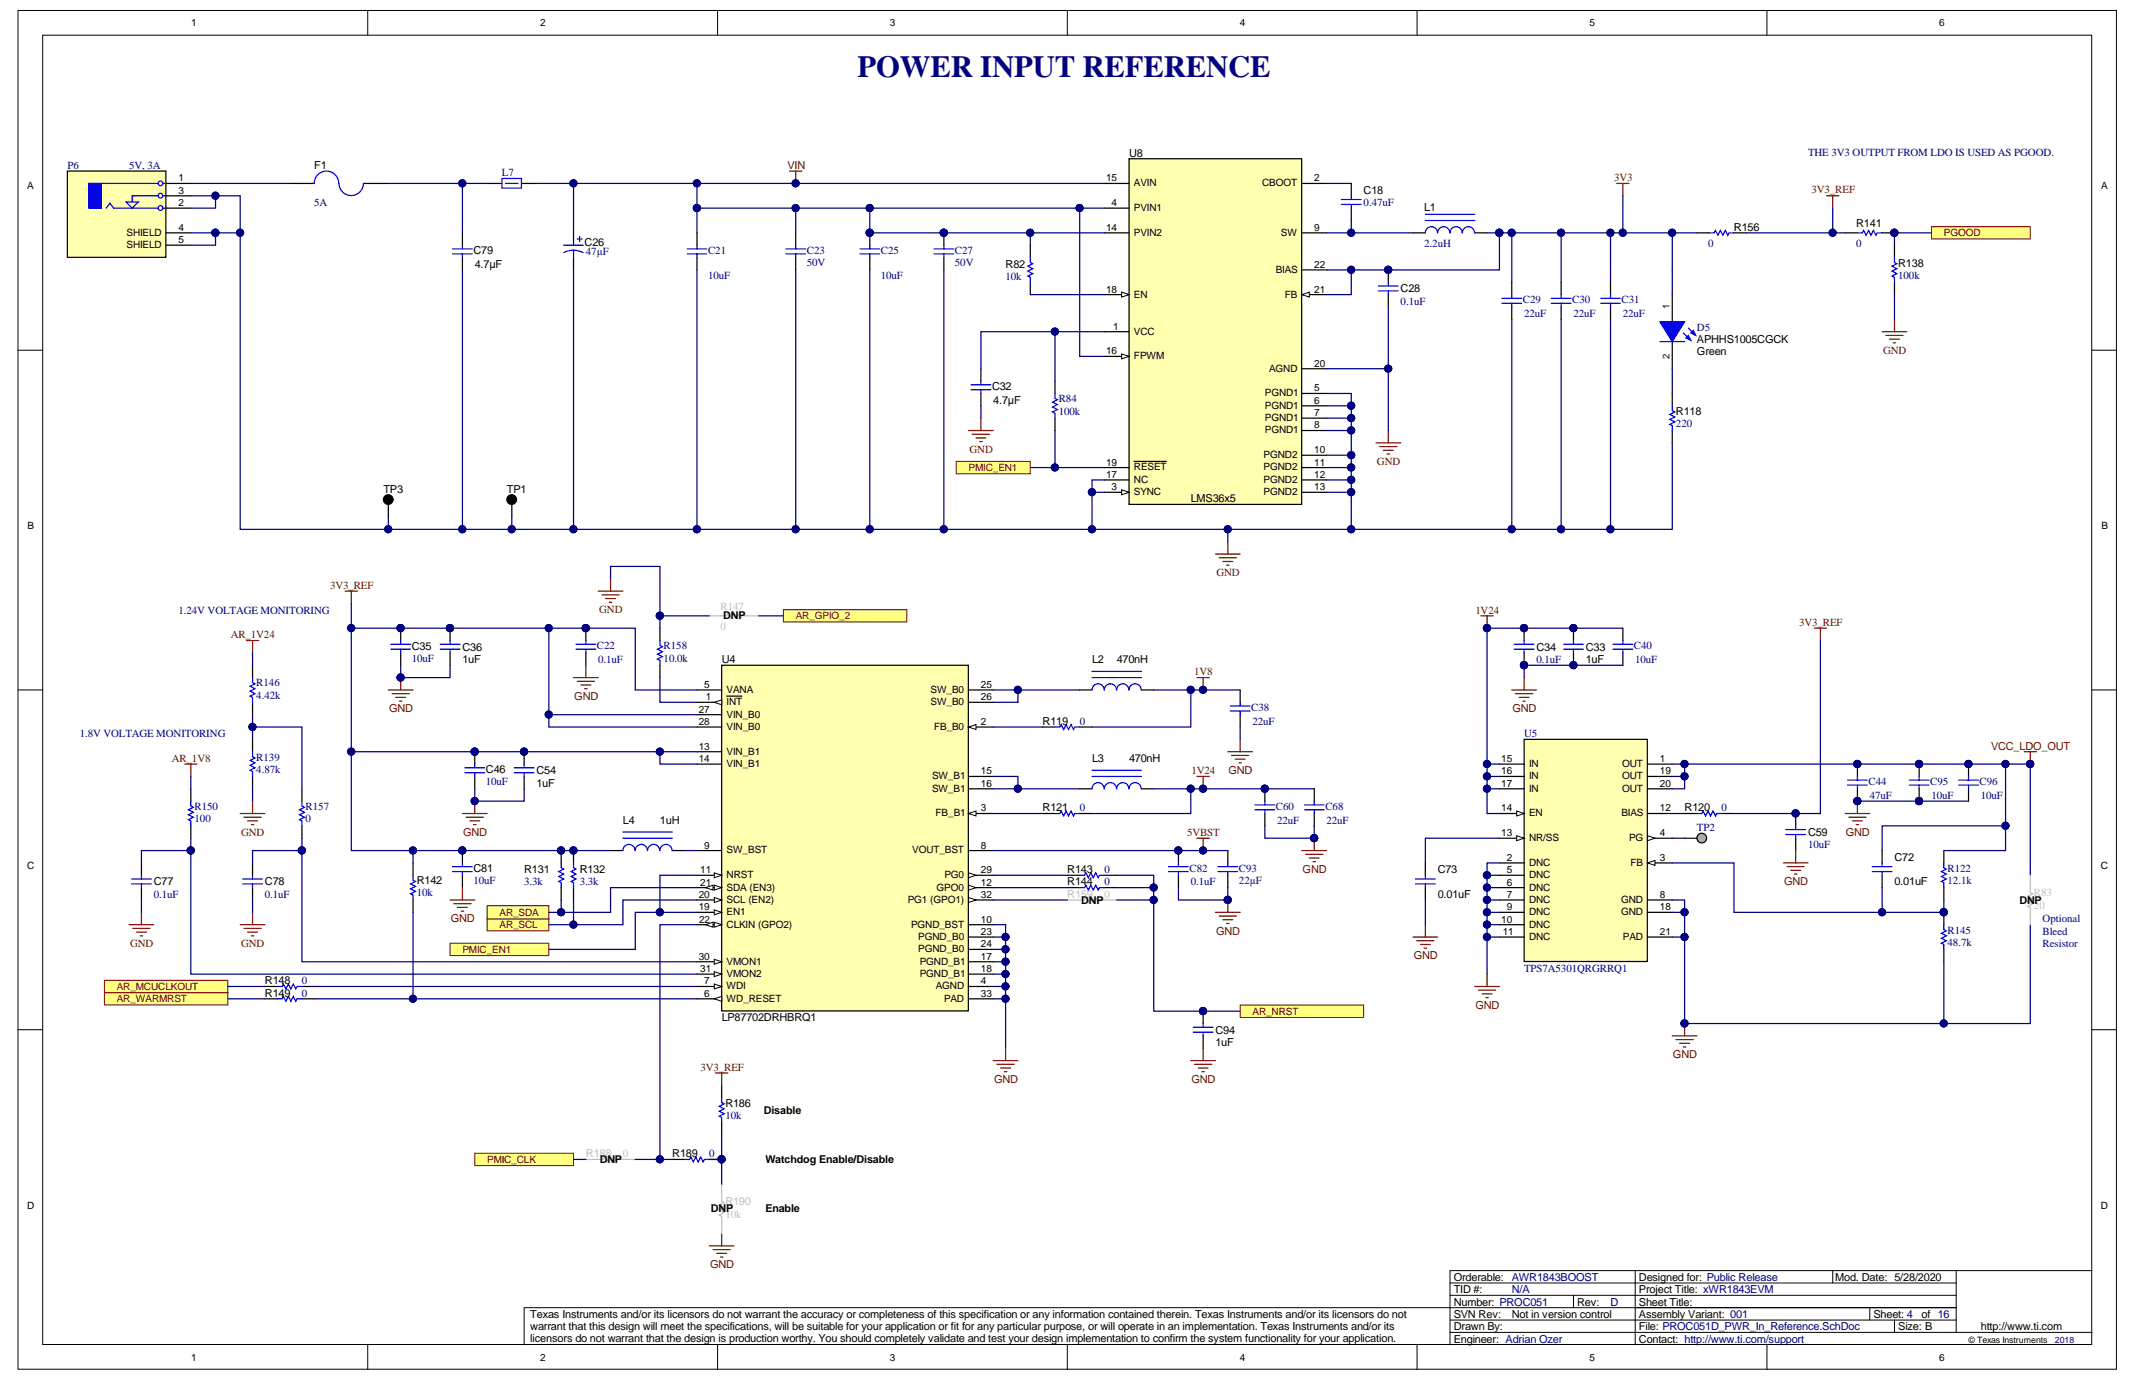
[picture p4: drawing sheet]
<svg xmlns="http://www.w3.org/2000/svg" width="432mm" height="279mm" viewBox="0 0 432 279" stroke-linecap="round" stroke-linejoin="round" font-family="sans-serif">
<defs><g id="words">
<text font-size="6.2" fill="#000080" x="173.3" y="15.6">POWER INPUT REFERENCE</text>
<g font-size="2.2" fill="#000080">
<text x="13.6" y="34.1">P6</text>
<text x="26.1" y="34.1">5V, 3A</text>
<text x="101.5" y="35.6">L7</text>
<text x="365.5" y="31.6">THE 3V3 OUTPUT FROM LDO IS USED AS PGOOD.</text>
<text x="63.5" y="41.6">5A</text>
<text x="275.7" y="41.6">0.47uF</text>
<text x="118.4" y="51.6">47µF</text>
<text x="143.1" y="51.3">C21</text>
<text x="163.1" y="53.8">50V</text>
<text x="163.1" y="51.3">C23</text>
<text x="178.1" y="51.3">C25</text>
<text x="193.1" y="53.8">50V</text>
<text x="193.1" y="51.3">C27</text>
<text x="287.9" y="49.8">2.2uH</text>
<text x="345.3" y="49.8">0</text>
<text x="375.2" y="49.8">0</text>
<text x="143.1" y="56.3">10uF</text>
<text x="178.1" y="56.3">10uF</text>
<text x="203.3" y="56.6">10k</text>
<text x="383.7" y="56.3">100k</text>
<text x="283.1" y="61.6">0.1uF</text>
<text x="307.9" y="61.3">C29</text>
<text x="308.1" y="64.1">22uF</text>
<text x="317.8" y="61.3">C30</text>
<text x="318.1" y="64.1">22uF</text>
<text x="327.8" y="61.3">C31</text>
<text x="328.1" y="64.1">22uF</text>
<text x="343" y="66.8">D5</text>
<text x="214" y="83.8">100k</text>
<text x="214" y="81.3">R84</text>
<text x="338.8" y="86.3">220</text>
<text x="36.1" y="124">1.24V VOLTAGE MONITORING</text>
<text x="120.7" y="131.2">C22</text>
<text x="134.2" y="131.2">R158</text>
<text x="330.3" y="131.2">C40</text>
<text x="83.2" y="133.7">10uF</text>
<text x="120.9" y="134">0.1uF</text>
<text x="134.2" y="133.7">10.0k</text>
<text x="310.6" y="134">0.1uF</text>
<text x="330.6" y="134">10uF</text>
<text x="51.8" y="141.2">4.42k</text>
<text x="51.8" y="138.7">R146</text>
<text x="253" y="143.7">C38</text>
<text x="16.1" y="148.9">1.8V VOLTAGE MONITORING</text>
<text x="218.3" y="146.4">0</text>
<text x="253.2" y="146.4">22uF</text>
<text x="308.1" y="148.9">U5</text>
<text x="51.8" y="153.7">R139</text>
<text x="51.8" y="156.2">4.87k</text>
<text x="98.2" y="158.7">10uF</text>
<text x="377.7" y="158.7">C44</text>
<text x="378" y="161.4">47uF</text>
<text x="390.2" y="158.7">C95</text>
<text x="390.5" y="161.4">10uF</text>
<text x="400.2" y="158.7">C96</text>
<text x="400.4" y="161.4">10uF</text>
<text x="39.3" y="166.2">100</text>
<text x="39.3" y="163.7">R150</text>
<text x="61.8" y="166.2">0</text>
<text x="61.8" y="163.7">R157</text>
<text x="218.3" y="163.9">0</text>
<text x="257.9" y="163.7">C60</text>
<text x="258.2" y="166.4">22uF</text>
<text x="267.9" y="163.7">C68</text>
<text x="268.2" y="166.4">22uF</text>
<text x="343" y="167.9">TP2</text>
<text x="348" y="163.9">0</text>
<text x="365.5" y="171.4">10uF</text>
<text x="95.7" y="178.6">10uF</text>
<text x="106" y="178.9">3.3k</text>
<text x="117.2" y="178.9">3.3k</text>
<text x="223.3" y="176.4">0</text>
<text x="223.3" y="178.9">0</text>
<text x="240.5" y="176.1">C82</text>
<text x="240.7" y="178.9">0.1uF</text>
<text x="250.5" y="178.6">22µF</text>
<text x="250.5" y="176.1">C93</text>
<text x="393.7" y="178.6">12.1k</text>
<text x="393.7" y="176.1">R122</text>
<text x="31.1" y="181.4">0.1uF</text>
<text x="53.5" y="181.4">0.1uF</text>
<text x="84.2" y="181.1">10k</text>
<text x="393.7" y="191.1">48.7k</text>
<text x="393.7" y="188.6">R145</text>
<text x="412.9" y="186.4">Optional</text>
<text x="412.9" y="188.9">Bleed</text>
<text x="412.9" y="191.4">Resistor</text>
<text x="308.1" y="196.4">TPS7A5301QRGRRQ1</text>
<text x="61" y="198.9">0</text>
<text x="61" y="201.4">0</text>
<text x="146.6" y="226.1">10k</text>
<text x="143.4" y="233.8">0</text>
<text x="305.6" y="261.3">N/A</text>
<text x="305.6" y="258.8">AWR1843BOOST</text>
<text x="325.6" y="263.8">D</text>
</g>
<g font-size="2.2">
<text x="63.5" y="34.1">F1</text>
<text x="228.2" y="31.6">U8</text>
<text x="275.7" y="39.1">C18</text>
<text x="287.9" y="42.6">L1</text>
<text x="350.5" y="46.6">R156</text>
<text x="375.2" y="45.9">R141</text>
<text x="95.7" y="51.4">C79</text>
<text x="118.2" y="49.6">C26</text>
<text x="383.7" y="53.9">R138</text>
<text x="96" y="54.1">4.7µF</text>
<text x="203.3" y="54.1">R82</text>
<text x="283.1" y="59.1">C28</text>
<text x="343" y="71.8">Green</text>
<text x="343" y="69.3">APHHS1005CGCK</text>
<text x="200.5" y="78.8">C32</text>
<text x="200.8" y="81.6">4.7µF</text>
<text x="338.8" y="83.8">R118</text>
<text x="77.5" y="99.5">TP3</text>
<text x="102.5" y="99.5">TP1</text>
<text x="240.7" y="101.5">LMS36x5</text>
<text x="146.2" y="125.2">DNP</text>
<text x="83.2" y="131.2">C35</text>
<text x="93.5" y="131.5">C36</text>
<text x="310.6" y="131.5">C34</text>
<text x="320.6" y="131.5">C33</text>
<text x="93.5" y="134">1uF</text>
<text x="145.9" y="134">U4</text>
<text x="220.8" y="134">L2</text>
<text x="225.7" y="134">470nH</text>
<text x="320.6" y="134">1uF</text>
<text x="210.8" y="146.5">R119</text>
<text x="220.8" y="154">L3</text>
<text x="228.2" y="154">470nH</text>
<text x="98.2" y="156.2">C46</text>
<text x="108.5" y="159">1uF</text>
<text x="108.5" y="156.5">C54</text>
<text x="125.9" y="166.4">L4</text>
<text x="133.4" y="166.4">1uH</text>
<text x="210.8" y="163.9">R121</text>
<text x="340.5" y="163.9">R120</text>
<text x="365.5" y="168.9">C59</text>
<text x="383" y="173.9">C72</text>
<text x="31.1" y="178.9">C77</text>
<text x="53.5" y="178.9">C78</text>
<text x="84.2" y="178.7">R142</text>
<text x="95.7" y="176.2">C81</text>
<text x="106" y="176.4">R131</text>
<text x="117.2" y="176.4">R132</text>
<text x="215.8" y="176.4">R143</text>
<text x="215.8" y="178.9">R144</text>
<text x="290.6" y="176.4">C73</text>
<text x="383" y="178.9">0.01uF</text>
<text x="218.6" y="182.6">DNP</text>
<text x="290.6" y="181.4">0.01uF</text>
<text x="408.3" y="182.6">DNP</text>
<text x="53.5" y="198.9">R148</text>
<text x="53.5" y="201.4">R149</text>
<text x="145.9" y="206.4">LP87702DRHBRQ1</text>
<text x="245.7" y="208.9">C94</text>
<text x="245.7" y="211.4">1uF</text>
<text x="146.6" y="223.6">R186</text>
<text x="154.4" y="225">Disable</text>
<text x="135.9" y="233.8">R189</text>
<text x="121.3" y="235">DNP</text>
<text x="154.7" y="235">Watchdog Enable/Disable</text>
<text x="143.7" y="245">DNP</text>
<text x="154.7" y="245">Enable</text>
<text x="293.9" y="263.8">Number: PROC051</text>
<text x="293.9" y="261.3">TID #:</text>
<text x="293.9" y="258.8">Orderable:</text>
<text x="318.8" y="263.8">Rev:</text>
<text x="331.3" y="263.8">Sheet Title:</text>
<text x="331.3" y="261.3">Project Title: xWR1843EVM</text>
<text x="331.3" y="258.8">Designed for: Public Release</text>
<text x="371" y="258.8">Mod. Date: 5/28/2020</text>
<text x="107.2" y="266.2">Texas Instruments and/or its licensors do not warrant the accuracy or completeness of this specification or any information contained therein. Texas Instruments and/or its licensors do not</text>
<text x="107.2" y="268.7">warrant that this design will meet the specifications, will be suitable for your application or fit for any particular purpose, or will operate in an implementation. Texas Instruments and/or its</text>
<text x="293.9" y="268.8">Drawn By:</text>
<text x="293.9" y="266.3">SVN Rev:</text>
<text x="305.6" y="266.3">Not in version control</text>
<text x="331.3" y="268.8">File: PROC051D_PWR_In_Reference.SchDoc</text>
<text x="331.3" y="266.3">Assembly Variant: 001</text>
<text x="378.7" y="266.3">Sheet: 4</text>
<text x="383.7" y="268.8">Size: B</text>
<text x="388.5" y="266.3">of 16</text>
<text x="400.4" y="268.8">http://www.ti.com</text>
<text x="107.2" y="271.1">licensors do not warrant that the design is production worthy. You should completely validate and test your design implementation to confirm the system functionality for your application.</text>
<text x="293.9" y="271.3">Engineer: Adrian Ozer</text>
<text x="331.3" y="271.3">Contact: http://www.ti.com/support</text>
</g>
<g font-size="2.2" fill="#800000">
<text x="159.2" y="34.1">VIN</text>
<text x="326.3" y="36.6">3V3</text>
<text x="366.2" y="39.1">3V3_REF</text>
<text x="380.7" y="71.5">GND</text>
<text x="196" y="91.4">GND</text>
<text x="278.4" y="93.9">GND</text>
<text x="66.7" y="119">3V3_REF</text>
<text x="245.9" y="116.4">GND</text>
<text x="121.1" y="123.9">GND</text>
<text x="298.2" y="124">1V24</text>
<text x="46.7" y="129">AR_1V24</text>
<text x="363.7" y="126.5">3V3_REF</text>
<text x="241.4" y="136.5">1V8</text>
<text x="78.7" y="143.9">GND</text>
<text x="116.1" y="141.4">GND</text>
<text x="305.8" y="143.9">GND</text>
<text x="34.8" y="153.9">AR_1V8</text>
<text x="402.5" y="151.5">VCC_LDO_OUT</text>
<text x="240.8" y="156.4">1V24</text>
<text x="248.4" y="156.4">GND</text>
<text x="48.8" y="168.8">GND</text>
<text x="93.6" y="168.9">GND</text>
<text x="240" y="168.9">5VBST</text>
<text x="373.1" y="168.9">GND</text>
<text x="263.3" y="176.4">GND</text>
<text x="360.7" y="178.9">GND</text>
<text x="26.3" y="191.3">GND</text>
<text x="48.8" y="191.3">GND</text>
<text x="91.1" y="186.4">GND</text>
<text x="245.9" y="188.9">GND</text>
<text x="285.8" y="193.9">GND</text>
<text x="298.3" y="203.8">GND</text>
<text x="338.2" y="213.8">GND</text>
<text x="141.6" y="216.3">3V3_REF</text>
<text x="200.9" y="218.8">GND</text>
<text x="240.9" y="218.8">GND</text>
<text x="143.5" y="256.3">GND</text>
</g>
<g font-size="2.2" fill="#c0bebc">
<text x="145.6" y="123.2">R147</text>
<text x="145.6" y="127.2">0</text>
<text x="215.8" y="181.4">R159</text>
<text x="223.3" y="181.4">0</text>
<text x="411.2" y="183.6">20</text>
<text x="411.2" y="181.1">R83</text>
<text x="118.4" y="233.8">R188</text>
<text x="125.9" y="233.8">0</text>
<text x="146.6" y="243.6">R190</text>
<text x="146.6" y="246">10k</text>
</g>
<g font-size="2">
<text x="38.7" y="5.3">1</text>
<text x="109.2" y="5.3">2</text>
<text x="179.9" y="5.3">3</text>
<text x="250.6" y="5.3">4</text>
<text x="321.3" y="5.3">5</text>
<text x="392" y="5.3">6</text>
<text x="5.5" y="38.3">A</text>
<text x="36.1" y="36.6">1</text>
<text x="36.1" y="41.6">2</text>
<text x="36.1" y="39.1">3</text>
<text x="223.6" y="36.6">15</text>
<text x="224.7" y="41.6">4</text>
<text x="229.2" y="37.6">AVIN</text>
<text x="255.1" y="37.6">CBOOT</text>
<text x="265.7" y="36.6">2</text>
<text x="424.7" y="38.3">A</text>
<text x="25.6" y="47.6">SHIELD</text>
<text x="36.1" y="46.6">4</text>
<text x="223.6" y="46.6">14</text>
<text x="229.2" y="42.6">PVIN1</text>
<text x="229.2" y="47.6">PVIN2</text>
<text x="258.9" y="47.6">SW</text>
<text x="265.7" y="46.6">9</text>
<text x="25.6" y="50.1">SHIELD</text>
<text x="36.1" y="49.1">5</text>
<text x="223.6" y="59.1">18</text>
<text x="257.9" y="55.1">BIAS</text>
<text x="265.7" y="59.1">21</text>
<text x="265.7" y="54.1">22</text>
<text x="229.2" y="60.1">EN</text>
<text x="259.7" y="60.1">FB</text>
<text x="223.6" y="71.6">16</text>
<text x="225" y="66.6">1</text>
<text x="229.2" y="67.6">VCC</text>
<text x="229.2" y="72.6">FPWM</text>
<text x="256.5" y="75.1">AGND</text>
<text x="265.7" y="74.1">20</text>
<text x="255.7" y="80.1">PGND1</text>
<text x="255.7" y="82.6">PGND1</text>
<text x="265.7" y="79.1">5</text>
<text x="265.7" y="81.6">6</text>
<text x="255.7" y="85.1">PGND1</text>
<text x="255.7" y="87.6">PGND1</text>
<text x="265.7" y="84.1">7</text>
<text x="265.7" y="86.6">8</text>
<text x="223.6" y="94.1">19</text>
<text x="229.2" y="95.1">RESET</text>
<text x="255.4" y="92.6">PGND2</text>
<text x="255.4" y="95.1">PGND2</text>
<text x="265.7" y="91.6">10</text>
<text x="265.7" y="94.1">11</text>
<text x="223.6" y="96.6">17</text>
<text x="224.7" y="99.1">3</text>
<text x="229.2" y="100.1">SYNC</text>
<text x="229.2" y="97.6">NC</text>
<text x="255.4" y="97.6">PGND2</text>
<text x="255.4" y="100.1">PGND2</text>
<text x="265.7" y="96.6">12</text>
<text x="265.7" y="99.1">13</text>
<text x="5.5" y="106.9">B</text>
<text x="424.8" y="106.9">B</text>
<text x="141.3" y="144">27</text>
<text x="142.4" y="139">5</text>
<text x="142.7" y="141.5">1</text>
<text x="146.9" y="142.5">INT</text>
<text x="146.9" y="140">VANA</text>
<text x="188.1" y="140">SW_B0</text>
<text x="188.1" y="142.5">SW_B0</text>
<text x="198.3" y="139">25</text>
<text x="198.3" y="141.5">26</text>
<text x="141.3" y="146.5">28</text>
<text x="146.9" y="145">VIN_B0</text>
<text x="146.9" y="147.5">VIN_B0</text>
<text x="188.8" y="147.5">FB_B0</text>
<text x="198.3" y="146.5">2</text>
<text x="141.3" y="151.5">13</text>
<text x="141.3" y="154">14</text>
<text x="146.9" y="152.5">VIN_B1</text>
<text x="146.9" y="155">VIN_B1</text>
<text x="303.5" y="154">15</text>
<text x="309.1" y="155">IN</text>
<text x="327.9" y="155">OUT</text>
<text x="335.6" y="154">1</text>
<text x="188.4" y="157.5">SW_B1</text>
<text x="188.4" y="160">SW_B1</text>
<text x="198.3" y="156.5">15</text>
<text x="198.3" y="159">16</text>
<text x="303.5" y="156.5">16</text>
<text x="303.5" y="159">17</text>
<text x="309.1" y="157.5">IN</text>
<text x="309.1" y="160">IN</text>
<text x="327.9" y="157.5">OUT</text>
<text x="327.9" y="160">OUT</text>
<text x="335.6" y="156.5">19</text>
<text x="335.6" y="159">20</text>
<text x="189.1" y="165">FB_B1</text>
<text x="198.3" y="164">3</text>
<text x="303.5" y="164">14</text>
<text x="309.1" y="165">EN</text>
<text x="327.8" y="165">BIAS</text>
<text x="335.6" y="164">12</text>
<text x="142.4" y="171.5">9</text>
<text x="146.9" y="172.5">SW_BST</text>
<text x="184.4" y="172.5">VOUT_BST</text>
<text x="198.3" y="171.5">8</text>
<text x="303.5" y="169">13</text>
<text x="304.6" y="173.9">2</text>
<text x="309.1" y="170">NR/SS</text>
<text x="329.3" y="170">PG</text>
<text x="335.6" y="173.9">3</text>
<text x="335.6" y="169">4</text>
<text x="5.5" y="175.6">C</text>
<text x="141.6" y="176.4">11</text>
<text x="141.6" y="178.9">21</text>
<text x="146.9" y="177.4">NRST</text>
<text x="146.9" y="179.9">SDA (EN3)</text>
<text x="189.3" y="179.9">GPO0</text>
<text x="190.9" y="177.4">PG0</text>
<text x="198.3" y="178.9">12</text>
<text x="198.3" y="176.4">29</text>
<text x="304.6" y="176.4">5</text>
<text x="304.6" y="178.9">6</text>
<text x="309.1" y="174.9">DNC</text>
<text x="309.1" y="177.4">DNC</text>
<text x="309.1" y="179.9">DNC</text>
<text x="329.6" y="174.9">FB</text>
<text x="424.7" y="175.6">C</text>
<text x="141.3" y="183.9">19</text>
<text x="141.3" y="181.4">20</text>
<text x="146.9" y="184.9">EN1</text>
<text x="146.9" y="182.4">SCL (EN2)</text>
<text x="183.5" y="182.4">PG1 (GPO1)</text>
<text x="198.3" y="181.4">32</text>
<text x="304.6" y="181.4">7</text>
<text x="304.6" y="183.9">9</text>
<text x="309.1" y="182.4">DNC</text>
<text x="309.1" y="184.9">DNC</text>
<text x="327.7" y="182.4">GND</text>
<text x="327.7" y="184.9">GND</text>
<text x="335.6" y="181.4">8</text>
<text x="335.6" y="183.9">18</text>
<text x="141.3" y="186.4">22</text>
<text x="146.9" y="187.4">CLKIN (GPO2)</text>
<text x="184.2" y="187.4">PGND_BST</text>
<text x="185.6" y="189.9">PGND_B0</text>
<text x="198.3" y="186.4">10</text>
<text x="198.3" y="188.9">23</text>
<text x="198.3" y="191.4">24</text>
<text x="303.5" y="186.4">10</text>
<text x="303.8" y="188.9">11</text>
<text x="309.1" y="187.4">DNC</text>
<text x="309.1" y="189.9">DNC</text>
<text x="328.1" y="189.9">PAD</text>
<text x="335.6" y="188.9">21</text>
<text x="141.3" y="193.9">30</text>
<text x="141.6" y="196.4">31</text>
<text x="146.9" y="194.9">VMON1</text>
<text x="146.9" y="197.4">VMON2</text>
<text x="185.6" y="192.4">PGND_B0</text>
<text x="185.9" y="194.9">PGND_B1</text>
<text x="185.9" y="197.4">PGND_B1</text>
<text x="198.3" y="193.9">17</text>
<text x="198.3" y="196.4">18</text>
<text x="142.4" y="201.4">6</text>
<text x="142.4" y="198.9">7</text>
<text x="146.9" y="202.4">WD_RESET</text>
<text x="146.9" y="199.9">WDI</text>
<text x="189.2" y="199.9">AGND</text>
<text x="190.8" y="202.4">PAD</text>
<text x="198.3" y="198.9">4</text>
<text x="198.3" y="201.4">33</text>
<text x="5.5" y="244.2">D</text>
<text x="424.7" y="244.2">D</text>
<text x="38.7" y="274.9">1</text>
<text x="109.2" y="274.9">2</text>
<text x="179.9" y="274.9">3</text>
<text x="250.6" y="274.9">4</text>
<text x="321.3" y="274.9">5</text>
<text x="392" y="274.9">6</text>
</g>
<g font-size="2" fill="#800000">
<text x="393" y="47.8">PGOOD</text>
<text x="195.8" y="95.2">PMIC_EN1</text>
<text x="160.9" y="125.1">AR_GPIO_2</text>
<text x="101" y="185.1">AR_SDA</text>
<text x="101" y="187.6">AR_SCL</text>
<text x="93.5" y="192.5">PMIC_EN1</text>
<text x="23.6" y="202.5">AR_WARMRST</text>
<text x="23.6" y="200">AR_MCUCLKOUT</text>
<text x="253.2" y="205">AR_NRST</text>
<text x="98.5" y="235">PMIC_CLK</text>
</g>
<g font-size="1.9">
<text x="337.5" y="62.5" transform="rotate(-90 337.5 62.5)">1</text>
<text x="337.5" y="72.5" transform="rotate(-90 337.5 72.5)">2</text>
</g>
<text font-size="1.8" x="397.9" y="271.3">© Texas Instruments</text>
<text font-size="1.8" fill="#000080" x="415.4" y="271.3">2018</text>
</g></defs>
<g fill="#fff" stroke="#000" stroke-width=".2">
<path d="M3.6 2.1h424.2v274.6h-424.2z"/>
<path d="M8.6 7.1h414.3v264.6h-414.3z"/>
</g>
<g fill="none" stroke="#000" stroke-width=".2">
<path d="M74.3 2.1v5M145.1 2.1v5M215.8 2.1v5M286.5 2.1v5M357.2 2.1v5M3.6 70.8h5M422.9 70.8h5M3.6 139.4h5M422.9 139.4h5M3.6 208.1h5M422.9 208.1h5M293.1 259.2h102.4"/>
<path d="M330.6 256.7h-37.5v15M370.5 256.7v2.5M395.5 256.7v12.5M422.9 256.7h-92.3v15M74.3 271.7v5M145.1 271.7v5M215.8 271.7v5M286.5 271.7v5M293.1 269.2h129.8M293.1 266.7h102.4M293.1 261.7h102.4M318.1 261.7v2.5"/>
<path d="M357.2 271.7v5M378 264.2v2.5M383 266.7v2.5M395.5 264.2h-289.5v7.5"/>
</g>
<path d="M369.2 39.6h2.5M370.5 39.6v2.5M380.5 67h5M381.2 67.8h3.5M382 68.5h2M382.7 69.3h.5M383 64.5v2.5" fill="none" stroke="#800000" stroke-width=".25"/>
<path d="M390.5 45.8h19.9v2.5h-19.9z" fill-rule="evenodd" fill="#ffff80" stroke="#800000" stroke-width=".2"/>
<path d="M373 47.1h2.5M380.5 47.1h2.5M383 49.5v2.5M383 57v2.5" fill="none" stroke="#000" stroke-width=".25"/>
<g fill="#000080" stroke="#000080" stroke-width=".2">
<circle cx="382.9" cy="47" r=".72"/>
<circle cx="243.2" cy="159.4" r=".72"/>
<circle cx="243.2" cy="139.4" r=".72"/>
</g>
<path d="M375.5 47.1h1l.2-.5 .5 1 .5-1 .5 1 .5-1 .5 1 .3-.5h1M383 52v1l.5 .3-1 .5 1 .5-1 .5 1 .5-1 .5 .5 .2v1" fill="none" stroke="#00f" stroke-width=".25"/>
<path d="M245.7 112h5M246.5 112.7h3.5M247.2 113.5h2M248 114.2h.5M248.2 109.5v2.5M242 136.9h2.5M243.2 136.9v2.5M242 156.9h2.5M243.2 156.9v2.5" fill="none" stroke="#800000" stroke-width=".25"/>
<path d="M228.2 32.1h34.9v69.8h-34.9z" fill="#ffffb0" stroke="#000" stroke-width=".25"/>
<path d="M263.2 37.1h5M223.3 67h4.9M223.3 99.5h4.9" fill="none" stroke="#000" stroke-width=".25"/>
<path d="M226.7 99l1.5 .5-1.5 .5z" fill="#fff"/>
<path d="M226.7 99l1.5 .5-1.5 .5z" fill="none" stroke="#000" stroke-width=".2"/>
<g fill="none" stroke="#000" stroke-width=".25">
<path d="M223.3 37.1h4.9M223.3 42.1h4.9M223.3 47.1h4.9M263.2 47.1h5M223.3 72h4.9M263.2 79.5h5M263.2 82h5M263.2 84.5h5M263.2 87h5M263.2 92h5M263.2 94.5h5M263.2 97h5"/>
<path d="M263.2 99.5h5"/>
</g>
<path d="M226.7 71.5l1.5 .5-1.5 .5z" fill="#fff"/>
<path d="M226.7 71.5l1.5 .5-1.5 .5z" fill="none" stroke="#000" stroke-width=".2"/>
<path d="M223.3 59.5h4.9M223.3 97h4.9" fill="none" stroke="#000" stroke-width=".25"/>
<path d="M226.7 59l1.5 .5-1.5 .5z" fill="#fff"/>
<path d="M226.7 59l1.5 .5-1.5 .5z" fill="none" stroke="#000" stroke-width=".2"/>
<path d="M263.2 59.5h5M263.2 74.5h5M223.3 94.5h4.9M229.2 93.2h1.4M230.7 93.2h1.1M232 93.2h1.2M233.3 93.2h1.2M234.6 93.2h1.2" fill="none" stroke="#000" stroke-width=".25"/>
<path d="M263.2 59.5l1.5-.5v1z" fill="#fff"/>
<path d="M263.2 59.5l1.5-.5v1z" fill="none" stroke="#000" stroke-width=".2"/>
<path d="M263.2 54.5h5" fill="none" stroke="#000" stroke-width=".25"/>
<path d="M145.9 134.4h49.9v69.9h-49.9z" fill="#ffffb0" stroke="#000" stroke-width=".25"/>
<path d="M140.9 141.9h5" fill="none" stroke="#000" stroke-width=".25"/>
<path d="M144.4 141.9l1.5-.5v1z" fill="#fff"/>
<path d="M144.4 141.9l1.5-.5v1z" fill="none" stroke="#000" stroke-width=".2"/>
<path d="M146.9 140.7h.3M147.4 140.7h1.3M148.8 140.7h1.2M195.8 146.9h5" fill="none" stroke="#000" stroke-width=".25"/>
<path d="M195.8 146.9l1.5-.5v1z" fill="#fff"/>
<path d="M195.8 146.9l1.5-.5v1z" fill="none" stroke="#000" stroke-width=".2"/>
<path d="M195.8 164.4h5" fill="none" stroke="#000" stroke-width=".25"/>
<path d="M195.8 164.4l1.5-.5v1z" fill="#fff"/>
<path d="M195.8 164.4l1.5-.5v1z" fill="none" stroke="#000" stroke-width=".2"/>
<path d="M140.9 139.4h5M195.8 199.3h5M140.9 201.8h5" fill="none" stroke="#000" stroke-width=".25"/>
<path d="M144.4 201.8l1.5-.5v1z" fill="#fff"/>
<path d="M144.4 201.8l1.5-.5v1z" fill="none" stroke="#000" stroke-width=".2"/>
<path d="M140.9 199.3h5" fill="none" stroke="#000" stroke-width=".25"/>
<path d="M144.4 198.8l1.5 .5-1.5 .5z" fill="#fff"/>
<path d="M144.4 198.8l1.5 .5-1.5 .5z" fill="none" stroke="#000" stroke-width=".2"/>
<path d="M140.9 171.9h5M140.9 176.9h5M195.8 171.9h5M195.8 186.8h5" fill="none" stroke="#000" stroke-width=".25"/>
<path d="M144.4 176.4l1.5 .5-1.5 .5z" fill="#fff"/>
<path d="M144.4 176.4l1.5 .5-1.5 .5z" fill="none" stroke="#000" stroke-width=".2"/>
<path d="M195.8 179.4h5" fill="none" stroke="#000" stroke-width=".25"/>
<path d="M195.8 178.9l1.5 .5-1.5 .5z" fill="#fff"/>
<path d="M195.8 178.9l1.5 .5-1.5 .5z" fill="none" stroke="#000" stroke-width=".2"/>
<path d="M140.9 151.9h5M140.9 154.4h5M195.8 156.9h5M195.8 159.4h5M140.9 184.4h5M195.8 194.3h5M195.8 196.8h5" fill="none" stroke="#000" stroke-width=".25"/>
<path d="M144.4 183.9l1.5 .5-1.5 .4z" fill="#fff"/>
<path d="M144.4 183.9l1.5 .5-1.5 .4z" fill="none" stroke="#000" stroke-width=".2"/>
<path d="M140.9 181.9h5" fill="none" stroke="#000" stroke-width=".25"/>
<path d="M144.4 181.4l1.5 .5-1.5 .5z" fill="#fff"/>
<path d="M144.4 181.4l1.5 .5-1.5 .5z" fill="none" stroke="#000" stroke-width=".2"/>
<path d="M140.9 179.4h5" fill="none" stroke="#000" stroke-width=".25"/>
<path d="M144.4 178.9l1.5 .5-1.5 .5z" fill="#fff"/>
<path d="M144.4 178.9l1.5 .5-1.5 .5z" fill="none" stroke="#000" stroke-width=".2"/>
<path d="M142.6 179.4l1.5-.5v1z" fill="#fff"/>
<path d="M142.6 179.4l1.5-.5v1z" fill="none" stroke="#000" stroke-width=".2"/>
<path d="M140.9 186.8h5" fill="none" stroke="#000" stroke-width=".25"/>
<path d="M144.4 186.3l1.5 .5-1.5 .5z" fill="#fff"/>
<path d="M144.4 186.3l1.5 .5-1.5 .5z" fill="none" stroke="#000" stroke-width=".2"/>
<path d="M142.6 186.8l1.5-.5v1z" fill="#fff"/>
<path d="M142.6 186.8l1.5-.5v1z" fill="none" stroke="#000" stroke-width=".2"/>
<path d="M195.8 139.4h5M140.9 144.4h5M140.9 146.9h5M195.8 141.9h5M195.8 176.9h5M195.8 189.3h5M195.8 191.8h5" fill="none" stroke="#000" stroke-width=".25"/>
<path d="M195.8 176.4l1.5 .5-1.5 .5z" fill="#fff"/>
<path d="M195.8 176.4l1.5 .5-1.5 .5z" fill="none" stroke="#000" stroke-width=".2"/>
<path d="M140.9 194.3h5" fill="none" stroke="#000" stroke-width=".25"/>
<path d="M144.4 193.8l1.5 .5-1.5 .5z" fill="#fff"/>
<path d="M144.4 193.8l1.5 .5-1.5 .5z" fill="none" stroke="#000" stroke-width=".2"/>
<path d="M140.9 196.8h5" fill="none" stroke="#000" stroke-width=".25"/>
<path d="M144.4 196.3l1.5 .5-1.5 .5z" fill="#fff"/>
<path d="M144.4 196.3l1.5 .5-1.5 .5z" fill="none" stroke="#000" stroke-width=".2"/>
<path d="M195.8 181.9h5" fill="none" stroke="#000" stroke-width=".25"/>
<path d="M195.8 181.4l1.5 .5-1.5 .5z" fill="#fff"/>
<path d="M195.8 181.4l1.5 .5-1.5 .5z" fill="none" stroke="#000" stroke-width=".2"/>
<g fill="none" stroke="#000" stroke-width=".25">
<path d="M273.2 37.1v2.5M208.3 49.5v2.5M208.3 57v2.5M273.2 42.1v2.5M280.7 54.5v2.5M280.7 59.5v2.5M285.6 47.1h2.5M298.1 47.1h2.5M198.3 74.5v2.5M198.3 79.5v2.5M338.1 79.5v2.5M338.1 87v2.5"/>
<path d="M103.5 102v2.5M81 126.9v2.5M81 131.9v2.5M218.3 139.4h2.5M230.7 139.4h2.5M308.1 126.9v2.5M308.1 131.9v2.5M96 151.9v2.5M96 156.9v2.5M210.8 146.9h2.5M218.3 146.9h2.5M218.3 159.4h2.5"/>
<path d="M230.7 159.4h2.5M83.5 174.4v2.5M93.5 171.9v2.5M93.5 176.9v2.5M113.4 171.9v2.5M113.4 179.4v2.5M115.9 171.9v2.5M115.9 179.4v2.5M123.4 171.9h2.5M135.9 171.9h2.5M210.8 164.4h2.5M215.8 176.9h2.5"/>
<path d="M215.8 179.4h2.5M218.3 164.4h2.5M223.3 176.9h2.4M223.3 179.4h2.4M340.5 164.4h2.5M348 164.4h2.5M363 164.4v2.5M363 169.4v2.5M53.5 199.3h2.5M61 199.3h2.5M83.5 181.9v2.5M53.5 201.8h2.5"/>
<path d="M61 201.8h2.5M145.9 219.3v2.5M195.8 201.8h5M135.9 234.3h2.5M143.4 234.3h2.5M145.9 226.8v2.5"/>
</g>
<g fill="none" stroke="#800000" stroke-width=".25">
<path d="M159.6 34.6h2.5M160.9 34.6v2.5M195.8 87h5M196.5 87.7h3.5M197.3 88.5h2M198 89.2h.5M198.3 84.5v2.5M278.2 89.5h4.9M278.9 90.2h3.5M279.7 91h1.9M280.4 91.7h.5M280.7 87v2.5"/>
<path d="M69.8 119.4h2.5M71 119.4v2.5M78.5 139.4h5M81 136.9v2.5M299.4 124.4h2.5M300.6 124.4v2.5M305.6 139.4h5M308.1 136.9v2.5M79.3 140.2h3.4M80 140.9h2M80.8 141.7h.5M248.2 151.9h5"/>
<path d="M249 152.6h3.5M249.7 153.4h2M250.5 154.1h.5M250.7 149.4v2.5M306.4 140.2h3.5M307.1 140.9h2M307.9 141.7h.5M409.2 151.9h2.5M410.4 151.9v2.5M93.5 164.4h5M93.5 179.4v2.5M94.2 165.1h3.5"/>
<path d="M95 165.9h2M95.7 166.6h.5M96 161.9v2.5M242 169.4h2.5M243.2 169.4v2.5M263.2 171.9h5M263.9 172.6h3.5M264.7 173.4h2M265.4 174.1h.5M265.7 169.4v2.5M360.5 174.4h5M361.3 175.1h3.5"/>
<path d="M362 175.9h2M362.8 176.6h.5M363 171.9v2.5M373 164.4h5M373.7 165.1h3.5M374.5 165.9h2M375.2 166.6h.5M375.5 161.9v2.5M91 181.9h5M91.7 182.6h3.5M92.5 183.4h2M93.2 184.1h.5"/>
<path d="M245.7 184.4h5M246.5 185.1h3.5M247.2 185.8h2M248 186.6h.5M248.2 181.9v2.5M285.6 189.3h5M286.4 190.1h3.5M287.1 190.8h2M287.9 191.6h.5M288.1 186.8v2.5M144.6 216.8h2.5M145.9 216.8v2.5"/>
<path d="M200.8 214.3h5M201.5 215.1h3.5M202.3 215.8h2M203 216.6h.5M203.3 211.8v2.5M240.7 214.3h5M241.5 215.1h3.5M242.2 215.8h2M243 216.6h.5M243.2 211.8v2.5M338.1 209.3h4.9M338.8 210.1h3.5"/>
<path d="M339.5 210.8h2M340.3 211.6h.5M340.5 206.8v2.5M143.4 251.8h5M144.1 252.5h3.5M144.9 253.2h2M145.6 254h.5M145.9 249.3v2.5"/>
</g>
<g fill="#000080" stroke="#000080" stroke-width=".2">
<circle cx="410.4" cy="154.4" r=".72"/>
<circle cx="280.6" cy="54.5" r=".72"/>
<circle cx="81" cy="126.9" r=".72"/>
<circle cx="265.7" cy="169.3" r=".72"/>
<circle cx="363" cy="164.4" r=".72"/>
<circle cx="95.9" cy="151.9" r=".72"/>
<circle cx="95.9" cy="161.9" r=".72"/>
<circle cx="81" cy="136.9" r=".72"/>
<circle cx="93.5" cy="171.8" r=".72"/>
<circle cx="248.2" cy="181.8" r=".72"/>
<circle cx="243.2" cy="171.8" r=".72"/>
<circle cx="340.5" cy="206.8" r=".72"/>
<circle cx="375.5" cy="161.9" r=".72"/>
<circle cx="160.8" cy="37" r=".72"/>
<circle cx="115.9" cy="171.8" r=".72"/>
<circle cx="113.4" cy="171.8" r=".72"/>
<circle cx="308.1" cy="126.9" r=".72"/>
<circle cx="308.1" cy="134.4" r=".72"/>
<circle cx="145.9" cy="234.3" r=".72"/>
<circle cx="300.6" cy="126.9" r=".72"/>
</g>
<g fill="none" stroke="#00f" stroke-width=".25">
<path d="M273.2 39.6v.7M208.3 52v1l.5 .3-1 .5 1 .5-1 .5 1 .5-1 .5 .5 .2v1M271.2 40.3h4M271.2 41.3h4M273.2 41.3v.8M278.7 57.8h3.9M278.7 58.8h3.9M280.7 57v.8M280.7 58.8v.7M288.1 44.6h10M288.1 43.3h10M290.6 47a1.22 1.22 0 0 0-1.2-1.2 1.22 1.22 0 0 0-1.3 1.3"/>
<path d="M293.1 47a1.22 1.22 0 0 0-1.2-1.2 1.22 1.22 0 0 0-1.3 1.3M295.6 47a1.22 1.22 0 0 0-1.2-1.2 1.22 1.22 0 0 0-1.3 1.3M298.1 47a1.22 1.22 0 0 0-1.3-1.2 1.22 1.22 0 0 0-1.2 1.3M196.3 77.8h4M196.3 78.8h4M198.3 77v.8M198.3 78.8v.7M338.1 82v1l.5 .2-1 .5 1 .5-1 .5 1 .5-1 .5 .5 .3v1M79 130.2h4M79 131.2h4M81 129.4v.8M81 131.2v.7"/>
<path d="M220.8 136.9h9.9M220.8 135.7h9.9M223.2 139.4a1.22 1.22 0 0 0-1.2-1.2 1.22 1.22 0 0 0-1.2 1.2M225.7 139.4a1.22 1.22 0 0 0-1.2-1.2 1.22 1.22 0 0 0-1.2 1.2M228.2 139.4a1.22 1.22 0 0 0-1.2-1.2 1.22 1.22 0 0 0-1.3 1.2M230.7 139.4a1.22 1.22 0 0 0-1.2-1.2 1.22 1.22 0 0 0-1.3 1.2M306.1 130.2h4M306.1 131.2h4M308.1 129.4v.8M308.1 131.2v.7M94 155.1h4M94 156.1h4"/>
<path d="M96 154.4v.7M96 156.1v.8M213.3 146.9h1l.2-.5 .5 1 .5-1 .5 1 .5-1 .5 1 .3-.5h1M220.8 156.9h9.9M220.8 155.6h9.9M223.2 159.4a1.22 1.22 0 0 0-1.2-1.3 1.22 1.22 0 0 0-1.2 1.3M225.7 159.4a1.22 1.22 0 0 0-1.2-1.3 1.22 1.22 0 0 0-1.2 1.3M228.2 159.4a1.22 1.22 0 0 0-1.2-1.3 1.22 1.22 0 0 0-1.3 1.3M230.7 159.4a1.22 1.22 0 0 0-1.2-1.3 1.22 1.22 0 0 0-1.3 1.3M83.5 176.9v1l.5 .2-1 .5 1 .5-1 .5 1 .5-1 .5 .5 .3v1M91.5 175.1h4M91.5 176.1h4"/>
<path d="M93.5 174.4v.7M93.5 176.1v.8M113.4 174.4v1l.5 .2-1 .5 1 .5-1 .5 1 .5-1 .5 .5 .3v1M115.9 174.4v1l.5 .2-1 .5 1 .5-1 .5 1 .5-1 .5 .5 .3v1M125.9 169.4h10M125.9 168.1h10M128.4 171.9a1.22 1.22 0 0 0-1.3-1.3 1.22 1.22 0 0 0-1.2 1.3M130.9 171.9a1.22 1.22 0 0 0-1.3-1.3 1.22 1.22 0 0 0-1.2 1.3M133.4 171.9a1.22 1.22 0 0 0-1.3-1.3 1.22 1.22 0 0 0-1.2 1.3M135.9 171.9a1.22 1.22 0 0 0-1.3-1.3 1.22 1.22 0 0 0-1.2 1.3M213.3 164.4h1l.2-.5 .5 1 .5-1 .5 1 .5-1 .5 1 .3-.5h1M218.3 176.9h1l.2-.5 .5 1 .5-1 .5 1 .5-1 .5 1 .3-.5h1"/>
<path d="M218.3 179.4h1l.2-.5 .5 1 .5-1 .5 1 .5-1 .5 1 .3-.5h1M343 164.4h1l.3-.5 .5 1 .5-1 .5 1 .5-1 .5 1 .2-.5h1M361 167.6h4M361 168.6h4M363 166.9v.7M363 168.6v.8M56 199.3h1l.3-.5 .5 1 .5-1 .5 1 .5-1 .5 1 .2-.5h1M56 201.8h1l.3-.5 .5 1 .5-1 .5 1 .5-1 .5 1 .2-.5h1M138.4 234.3h1l.2-.5 .5 1 .5-1 .5 1 .5-1 .5 1 .3-.5h1M145.9 221.8v1l.5 .2-1 .5 1 .5-1 .5 1 .5-1 .5 .5 .3v1"/>
</g>
<circle cx="103.4" cy="100.9" r=".97" fill="#000" stroke="#000" stroke-width=".25"/>
<path d="M118.4 234.3h3.5l.3-.5 .5 1 .5-1 .5 1 .5-1 .5 1 .2-.5h3.5M145.9 239.3v3.5l.5 .2-1 .5 1 .5-1 .5 1 .5-1 .5 .5 .3v3.5" fill="none" stroke="#c0bebc" stroke-width=".25"/>
<g fill="#ffff80" stroke="#800000" stroke-width=".2">
<path d="M21.1 200.6h25v2.5h-25z" fill-rule="evenodd"/>
<path d="M250.7 203.1h25v2.5h-25z" fill-rule="evenodd"/>
<path d="M98.5 185.6h12.4v2.5h-12.4z" fill-rule="evenodd"/>
<path d="M98.5 183h12.4v2.7h-12.4z" fill-rule="evenodd"/>
<path d="M21.1 198.1h25v2.5h-25z" fill-rule="evenodd"/>
</g>
<path d="M366.8 126.9h2.4M368 126.9v2.5" fill="none" stroke="#800000" stroke-width=".25"/>
<path d="M58.5 37.1h5M73.5 37.1h5" fill="none" stroke="#000" stroke-width=".25"/>
<path d="M68.5 37.1a2.47 2.47 0 0 0-2.5-2.5 2.47 2.47 0 0 0-2.5 2.5M73.5 37.1a2.47 2.47 0 0 1-2.5 2.4 2.47 2.47 0 0 1-2.5-2.4" fill="none" stroke="#00f" stroke-width=".25"/>
<path d="M96 233h19.9v2.5h-19.9z" fill-rule="evenodd" fill="#ffff80" stroke="#800000" stroke-width=".2"/>
<path d="M393 171.9v2.5M393 179.4v2.5M393 184.4v2.4M393 191.8v2.5" fill="none" stroke="#000" stroke-width=".25"/>
<path d="M393 174.4v1l.5 .2-1 .5 1 .5-1 .5 1 .5-1 .5 .5 .3v1M393 186.8v1l.5 .3-1 .5 1 .5-1 .5 1 .5-1 .5 .5 .2v1" fill="none" stroke="#00f" stroke-width=".25"/>
<circle cx="392.9" cy="184.3" r=".72" fill="#000080" stroke="#000080" stroke-width=".2"/>
<path d="M308.1 149.4h24.9v44.9h-24.9z" fill="#ffffb0" stroke="#000" stroke-width=".25"/>
<path d="M333.1 154.4h5M303.1 174.4h5M333.1 174.4h5" fill="none" stroke="#000" stroke-width=".25"/>
<path d="M333.1 174.4l1.5-.5v1z" fill="#fff"/>
<path d="M333.1 174.4l1.5-.5v1z" fill="none" stroke="#000" stroke-width=".2"/>
<path d="M333.1 169.4h5" fill="none" stroke="#000" stroke-width=".25"/>
<path d="M333.1 168.9l1.5 .5-1.5 .5z" fill="#fff"/>
<path d="M333.1 168.9l1.5 .5-1.5 .5z" fill="none" stroke="#000" stroke-width=".2"/>
<path d="M303.1 176.9h5M303.1 179.4h5M303.1 169.4h5M333.1 164.4h5M303.1 181.9h5M303.1 184.4h5M303.1 186.8h5M303.1 189.3h5M333.1 181.9h5" fill="none" stroke="#000" stroke-width=".25"/>
<path d="M306.6 168.9l1.5 .5-1.5 .5z" fill="#fff"/>
<path d="M306.6 168.9l1.5 .5-1.5 .5z" fill="none" stroke="#000" stroke-width=".2"/>
<path d="M303.1 164.4h5" fill="none" stroke="#000" stroke-width=".25"/>
<path d="M306.6 163.9l1.5 .5-1.5 .5z" fill="#fff"/>
<path d="M306.6 163.9l1.5 .5-1.5 .5z" fill="none" stroke="#000" stroke-width=".2"/>
<g fill="none" stroke="#000" stroke-width=".25">
<path d="M343 47.1h2.5M350.5 47.1h2.5M51.1 134.4v2.5M91 126.9v2.5M91 131.9v2.5M133.4 126.9v2.5M133.4 134.4v2.5M318.1 126.9v2.5M318.1 131.9v2.5M51.1 141.9v2.5M51.1 149.4v2.5M51.1 156.9v2.5"/>
<path d="M61 159.4v2.5M106 151.9v2.5M106 156.9v2.5M303.1 154.4h5M303.1 156.9h5M303.1 159.4h5M333.1 156.9h5M333.1 159.4h5M28.6 174.4v2.5M28.6 179.4v2.5M51.1 174.4v2.5M51.1 179.4v2.5"/>
<path d="M61 166.9v2.5M238.2 171.9v2.5M238.2 176.9v2.5M333.1 184.4h5M333.1 189.3h5M243.2 204.3v2.5M243.2 209.3v2.5"/>
</g>
<g fill="none" stroke="#00f" stroke-width=".25">
<path d="M345.5 47.1h1l.3-.5 .5 1 .5-1 .5 1 .5-1 .5 1 .2-.5h1M51.1 136.9v1l.5 .3-1 .5 1 .5-1 .5 1 .5-1 .5 .5 .2v1M89 131.2h4M89 130.2h4M91 129.4v.8M91 131.2v.7M133.4 129.4v1l.5 .3-1 .5 1 .5-1 .5 1 .5-1 .5 .5 .2v1M316.1 131.2h4M316.1 130.2h4M318.1 129.4v.8M318.1 131.2v.7M51.1 151.9v1l.5 .2-1 .5 1 .5-1 .5 1 .5-1 .5 .5 .3v1"/>
<path d="M104 156.1h4M104 155.1h4M106 154.4v.7M106 156.1v.8M26.6 177.6h4M26.6 178.6h4M28.6 176.9v.7M28.6 178.6v.8M49.1 177.6h4M49.1 178.6h4M51.1 176.9v.7M51.1 178.6v.8"/>
<path d="M61 161.9v1l.5 .2-1 .5 1 .5-1 .5 1 .5-1 .5 .5 .3v1M236.2 175.1h4M236.2 176.1h4M238.2 174.4v.7M238.2 176.1v.8M241.2 208.6h4M241.2 207.6h4M243.2 206.8v.8M243.2 208.6v.7"/>
</g>
<g fill="none" stroke="#800000" stroke-width=".25">
<path d="M326.8 37.1h2.5M328.1 37.1v2.5M49.8 129.4h2.5M51.1 129.4v2.5M37.3 154.4h2.5M38.6 154.4v2.5M48.6 164.4h4.9M49.3 165.1h3.5M50.1 165.9h2M50.8 166.6h.5M51.1 161.9v2.5M26.1 186.8h5"/>
<path d="M26.8 187.6h3.5M27.6 188.3h2M28.3 189.1h.5M28.6 184.4v2.4M48.6 186.8h4.9M49.3 187.6h3.5M50.1 188.3h2M50.8 189.1h.5M51.1 184.4v2.4"/>
</g>
<g fill="#000080" stroke="#000080" stroke-width=".2">
<circle cx="238.2" cy="171.8" r=".72"/>
<circle cx="91" cy="126.9" r=".72"/>
<circle cx="318.1" cy="134.4" r=".72"/>
<circle cx="318.1" cy="126.9" r=".72"/>
<circle cx="105.9" cy="151.9" r=".72"/>
<circle cx="243.2" cy="204.3" r=".72"/>
</g>
<path d="M215.8 181.9h3.5l.2-.5 .5 1 .5-1 .5 1 .5-1 .5 1 .3-.5h3.4" fill="none" stroke="#c0bebc" stroke-width=".25"/>
<path d="M158.4 123.2h24.9v2.5h-24.9z" fill-rule="evenodd" fill="#ffff80" stroke="#800000" stroke-width=".2"/>
<path d="M143.4 124.4h3.5l.2-.5 .5 1 .5-1 .5 1 .5-1 .5 1 .3-.5h3.5" fill="none" stroke="#c0bebc" stroke-width=".25"/>
<g fill="#ffff80" stroke="#800000" stroke-width=".2">
<path d="M91 190.6h19.9v2.5h-19.9z" fill-rule="evenodd"/>
<path d="M193.3 93.2h15v2.5h-15z" fill-rule="evenodd"/>
</g>
<path d="M13.6 34.6h19.9v17.4h-19.9z" fill="#ffffb0" stroke="#000" stroke-width=".25"/>
<g fill="none" stroke="#00f" stroke-width=".25">
<path d="M20.5 37.1v5h-2.5v-5h14M32 39.6h-5.3v1.2M33 37.1h.6M33 39.6h.6M101.5 36.1h3.9v1.9h-3.9zM102.2 37.1h2.5M21.5 42.1l.7-1 .8 1h9M25.5 40.8h2.5l-1.3 1.3zM33 42.1h.6M91.5 50.3h4M91.5 51.3h4M93.5 49.5v.8"/>
<path d="M93.5 51.3v.7M113.9 49.5h4M115.9 50.5l1.2 .2 .8 .4M115.9 50.5l-1.2 .2-.7 .3M115.9 50.5v1.5M116.7 48.3h1M117.2 47.8v1M213.3 79.5v1l.5 .3-1 .5 1 .5-1 .4 1 .5-1 .5 .5 .3v1M340.3 67.3l1.5 1.5M341.3 66.3l1.5 1.5M116.4 130.2h4M116.4 131.2h4"/>
<path d="M118.4 129.4v.8M118.4 131.2v.7M38.6 161.9v1l.5 .2-1 .5 1 .5-1 .5 1 .5-1 .5 .5 .3v1"/>
<circle cx="32.4" cy="37" r=".47"/>
<circle cx="32.4" cy="39.5" r=".47"/>
<circle cx="32.4" cy="42" r=".47"/>
</g>
<path d="M18 37.1h2.4v4.9h-2.4z" fill="#00f" stroke="#00f" stroke-width=".2"/>
<g fill="none" stroke="#000" stroke-width=".25">
<path d="M33.6 37.1h5M33.6 39.6h5M98.5 37.1h3M105.5 37.1h3M33.6 47.1h5M33.6 49.5h5M33.6 42.1h5M93.5 47.1v2.4M93.5 52v2.5M115.9 47.1v2.4M115.9 52v2.5M338.1 59.5v5.5"/>
<path d="M213.3 77v2.5M338.1 69v5.5M213.3 84.5v2.5M118.4 126.9v2.5M118.4 131.9v2.5M38.6 159.4v2.5M38.6 166.9v2.5"/>
</g>
<path d="M120.9 119.4h5M123.4 116.9v2.5M115.9 136.9h5M116.7 137.7h3.5M117.4 138.4h2M118.2 139.2h.5M118.4 134.4v2.5M121.7 120.2h3.5M122.4 120.9h2M123.2 121.7h.5" fill="none" stroke="#800000" stroke-width=".25"/>
<g fill="#000080" stroke="#000080" stroke-width=".2">
<circle cx="118.4" cy="126.9" r=".72"/>
<circle cx="382.9" cy="47" r=".72"/>
<circle cx="370.5" cy="47" r=".72"/>
<circle cx="300.6" cy="156.9" r=".72"/>
<circle cx="340.5" cy="156.9" r=".72"/>
<circle cx="340.5" cy="154.4" r=".72"/>
<circle cx="375.5" cy="154.4" r=".72"/>
<circle cx="387.9" cy="154.4" r=".72"/>
<circle cx="397.9" cy="154.4" r=".72"/>
<circle cx="405.4" cy="154.4" r=".72"/>
<circle cx="410.4" cy="154.4" r=".72"/>
<circle cx="140.9" cy="42" r=".72"/>
<circle cx="140.9" cy="37" r=".72"/>
<circle cx="160.8" cy="42" r=".72"/>
<circle cx="213.2" cy="94.5" r=".72"/>
<circle cx="213.2" cy="67" r=".72"/>
<circle cx="81" cy="126.9" r=".72"/>
<circle cx="91" cy="126.9" r=".72"/>
<circle cx="110.9" cy="126.9" r=".72"/>
<circle cx="240.7" cy="139.4" r=".72"/>
<circle cx="240.7" cy="159.4" r=".72"/>
<circle cx="300.6" cy="159.4" r=".72"/>
<circle cx="300.6" cy="154.4" r=".72"/>
<circle cx="340.5" cy="206.8" r=".72"/>
<circle cx="340.5" cy="189.3" r=".72"/>
<circle cx="340.5" cy="184.3" r=".72"/>
<circle cx="363" cy="164.4" r=".72"/>
<circle cx="392.9" cy="184.3" r=".72"/>
<circle cx="405.4" cy="166.9" r=".72"/>
<circle cx="83.5" cy="171.8" r=".72"/>
<circle cx="145.9" cy="234.3" r=".72"/>
<circle cx="265.7" cy="169.3" r=".72"/>
<circle cx="248.2" cy="181.8" r=".72"/>
<circle cx="133.4" cy="234.3" r=".72"/>
<circle cx="243.2" cy="159.4" r=".72"/>
<circle cx="255.7" cy="159.4" r=".72"/>
<circle cx="380.5" cy="184.3" r=".72"/>
<circle cx="61" cy="171.8" r=".72"/>
<circle cx="51" cy="146.9" r=".72"/>
<circle cx="38.6" cy="171.8" r=".72"/>
<circle cx="218.2" cy="42" r=".72"/>
<circle cx="175.8" cy="42" r=".72"/>
<circle cx="208.3" cy="47" r=".72"/>
<circle cx="273.1" cy="47" r=".72"/>
<circle cx="325.5" cy="47" r=".72"/>
<circle cx="315.6" cy="47" r=".72"/>
<circle cx="305.6" cy="47" r=".72"/>
<circle cx="328" cy="47" r=".72"/>
<circle cx="273.1" cy="54.5" r=".72"/>
<circle cx="280.6" cy="54.5" r=".72"/>
<circle cx="303.1" cy="47" r=".72"/>
<circle cx="280.6" cy="74.5" r=".72"/>
<circle cx="273.1" cy="82" r=".72"/>
<circle cx="273.1" cy="84.5" r=".72"/>
<circle cx="273.1" cy="87" r=".72"/>
<circle cx="273.1" cy="92" r=".72"/>
<circle cx="273.1" cy="94.5" r=".72"/>
<circle cx="273.1" cy="97" r=".72"/>
<circle cx="273.1" cy="99.4" r=".72"/>
<circle cx="273.1" cy="106.9" r=".72"/>
<circle cx="103.4" cy="106.9" r=".72"/>
<circle cx="220.7" cy="99.4" r=".72"/>
<circle cx="220.7" cy="106.9" r=".72"/>
<circle cx="205.8" cy="139.4" r=".72"/>
<circle cx="205.8" cy="159.4" r=".72"/>
<circle cx="233.2" cy="179.3" r=".72"/>
<circle cx="203.3" cy="189.3" r=".72"/>
<circle cx="203.3" cy="191.8" r=".72"/>
<circle cx="203.3" cy="194.3" r=".72"/>
<circle cx="203.3" cy="196.8" r=".72"/>
<circle cx="203.3" cy="199.3" r=".72"/>
<circle cx="203.3" cy="201.8" r=".72"/>
<circle cx="133.4" cy="151.9" r=".72"/>
<circle cx="113.4" cy="184.3" r=".72"/>
<circle cx="115.9" cy="186.8" r=".72"/>
<circle cx="133.4" cy="184.3" r=".72"/>
<circle cx="83.5" cy="201.8" r=".72"/>
<circle cx="233.2" cy="181.8" r=".72"/>
<circle cx="43.5" cy="47" r=".72"/>
<circle cx="190.8" cy="47" r=".72"/>
<circle cx="175.8" cy="47" r=".72"/>
<circle cx="248.2" cy="106.9" r=".72"/>
<circle cx="190.8" cy="106.9" r=".72"/>
<circle cx="175.8" cy="106.9" r=".72"/>
<circle cx="160.8" cy="106.9" r=".72"/>
<circle cx="140.9" cy="106.9" r=".72"/>
<circle cx="115.9" cy="106.9" r=".72"/>
<circle cx="93.5" cy="106.9" r=".72"/>
<circle cx="78.5" cy="106.9" r=".72"/>
<circle cx="48.5" cy="47" r=".72"/>
<circle cx="43.5" cy="39.5" r=".72"/>
<circle cx="133.4" cy="124.4" r=".72"/>
<circle cx="71" cy="126.9" r=".72"/>
<circle cx="81" cy="136.9" r=".72"/>
<circle cx="93.5" cy="37" r=".72"/>
<circle cx="115.9" cy="37" r=".72"/>
<circle cx="392.9" cy="206.8" r=".72"/>
<circle cx="71" cy="151.9" r=".72"/>
<circle cx="93.5" cy="171.8" r=".72"/>
<circle cx="113.4" cy="171.8" r=".72"/>
<circle cx="115.9" cy="171.8" r=".72"/>
<circle cx="95.9" cy="151.9" r=".72"/>
<circle cx="105.9" cy="151.9" r=".72"/>
<circle cx="160.8" cy="37" r=".72"/>
<circle cx="110.9" cy="144.4" r=".72"/>
<circle cx="243.2" cy="171.8" r=".72"/>
<circle cx="238.2" cy="171.8" r=".72"/>
<circle cx="243.2" cy="204.3" r=".72"/>
<circle cx="305.6" cy="106.9" r=".72"/>
<circle cx="315.6" cy="106.9" r=".72"/>
<circle cx="325.5" cy="106.9" r=".72"/>
<circle cx="338" cy="47" r=".72"/>
<circle cx="243.2" cy="139.4" r=".72"/>
<circle cx="95.9" cy="161.9" r=".72"/>
</g>
<g fill="none" stroke="#000080" stroke-width=".25">
<path d="M38.6 39.6h5v2.5h-5M38.6 37.1h19.9M43.6 39.6h5v67.4h199.6M78.5 37.1h20M93.5 37.1v10M108.5 37.1h114.8M115.9 37.1v10M140.9 37.1v10M268.2 37.1h5M328.1 39.6v7.5M38.6 47.1h10M43.6 47.1v2.4h-5"/>
<path d="M93.5 54.5v52.5M115.9 54.5v52.5M140.9 42.1h82.4M140.9 54.5v52.5M160.9 42.1v5M160.9 54.5v52.5M175.8 42.1v5h47.5M175.8 54.5v52.5M190.8 54.5v52.5M208.3 47.1v2.4M208.3 59.5h15M218.3 42.1v29.9h5"/>
<path d="M268.2 47.1h17.4M273.2 54.5v5h-5M273.2 44.6v2.5M300.6 47.1h2.5M303.1 47.1v7.4h-34.9M303.1 47.1h35v7.4M305.6 47.1v9.9M315.6 47.1v9.9M325.6 47.1v9.9M338.1 47.1h4.9M353 47.1h17.5M370.5 42.1v5h2.5"/>
<path d="M383 59.5v5M390.5 47.1h-7.5v2.4M213.3 67v10M223.3 67h-25v7.5M268.2 79.5h5v27.5M268.2 74.5h12.5M280.7 62v25M305.6 64.5v42.5M315.6 64.5v42.5M325.6 64.5v42.5M198.3 82v2.5M208.3 94.5h15"/>
<path d="M213.3 87v7.5M223.3 99.5h-2.5v7.5M223.3 97h-2.5v2.5M268.2 82h5M268.2 84.5h5M268.2 87h5M268.2 92h5M268.2 94.5h5M268.2 97h5M268.2 99.5h5M338.1 89.5v17.5h-89.9v2.5M103.5 104.5v2.5"/>
<path d="M123.4 116.9v-2.4h10v9.9M51.1 131.9v2.5M71 121.9v5M81 134.4v2.5h10v-2.5M110.9 126.9v17.5h30M133.4 136.9v5h7.5M133.4 124.4h10M133.4 124.4v2.5M140.9 139.4h-12.5v-12.5h-57.4v25h69.9M153.4 124.4h5M200.8 139.4h17.5M205.8 139.4v2.5h-5"/>
<path d="M233.2 139.4h17.5M240.7 139.4v7.5h-19.9M368 129.4v35h-17.5M38.6 156.9v2.5M51.1 146.9h9.9v12.5M51.1 144.4v5M51.1 159.4v2.5M71 151.9v20h52.4M96 159.4v2.5h10v-2.5M110.9 144.4v2.5h30M133.4 151.9v2.5h7.5M200.8 156.9h5v2.5"/>
<path d="M200.8 159.4h17.5M200.8 146.9h10M233.2 159.4h32.5M240.7 159.4v5h-19.9M250.7 146.9v2.5M300.6 159.4v5h2.5M300.6 156.9h2.5M300.6 154.4h2.5M338.1 154.4h2.4v5h-2.4M338.1 156.9h2.4M340.5 154.4h69.9M405.4 154.4v17.5"/>
<path d="M38.6 171.9h-10v2.5M38.6 171.9v24.9h102.3M38.6 169.4v2.5M61 171.9h-9.9v2.5M61 171.9v22.4h79.9M61 169.4v2.5M83.5 171.9v2.5M138.4 171.9h2.5M140.9 179.4h-17.5v5h-12.5M140.9 176.9h-7.5v7.5M200.8 171.9h47.4M200.8 164.4h10"/>
<path d="M200.8 179.4h15M200.8 176.9h15M225.7 176.9h7.5v27.4h17.5M225.7 179.4h7.5M238.2 179.4v2.5h10v-2.5M255.7 166.9v2.5h10v-2.5M303.1 169.4h-15v5M338.1 174.4h12.4v10h30v-5M338.1 164.4h2.4M405.4 166.9h-24.9v5M28.6 181.9v2.5M46.1 199.3h7.4"/>
<path d="M51.1 181.9v2.5M63.5 199.3h77.4M83.5 184.4v17.4M113.4 181.9v2.5M115.9 181.9v4.9M140.9 181.9h-15v4.9h-15M140.9 184.4h-12.5v7.4h-17.5M140.9 186.8h-7.5v47.5M200.8 186.8h2.5v25M200.8 189.3h2.5M200.8 191.8h2.5M200.8 194.3h2.5"/>
<path d="M200.8 196.8h2.5M200.8 199.3h2.5M200.8 181.9h15M225.7 181.9h7.5M288.1 181.9v4.9M338.1 181.9h2.4v24.9h52.5v-12.5M338.1 189.3h2.4M338.1 184.4h2.4M393 181.9v2.5h-12.5M46.1 201.8h7.4M63.5 201.8h77.4M200.8 201.8h2.5"/>
<path d="M115.9 234.3h2.5M128.4 234.3h7.5M145.9 229.3v5h-2.5M145.9 234.3v5"/>
</g>
<path d="M341.3 67.8l.5 1-1-.5z" fill="#00f"/>
<path d="M341.3 67.8l.5 1-1-.5z" fill="none" stroke="#00f" stroke-width=".25"/>
<path d="M342.3 66.8l.5 1-1-.5z" fill="#00f"/>
<path d="M342.3 66.8l.5 1-1-.5z" fill="none" stroke="#00f" stroke-width=".25"/>
<path d="M335.6 65h4.9l-2.4 4z" fill="#00f"/>
<g fill="none" stroke="#00f" stroke-width=".25">
<path d="M138.9 50.3h4M138.9 51.3h4M140.9 49.5v.8M140.9 51.3v.7M173.8 50.3h4M173.8 51.3h4M175.8 49.5v.8M175.8 51.3v.7M335.6 65h4.9l-2.4 4zM335.6 69h4.9M326.1 130.2h4M326.1 131.2h4"/>
<path d="M328.1 129.4v.8M328.1 131.2v.7M248.7 142.7h4M248.7 143.7h4M250.7 141.9v.8M250.7 143.7v.7M373.5 157.6h4M373.5 158.6h4M375.5 156.9v.7M375.5 158.6v.8M386 157.6h4M386 158.6h4"/>
<path d="M388 156.9v.7M388 158.6v.8M395.9 157.6h4M395.9 158.6h4M397.9 156.9v.7M397.9 158.6v.8M253.7 162.6h4M253.7 163.6h4M255.7 161.9v.7M255.7 163.6v.8M263.7 162.6h4M263.7 163.6h4"/>
<path d="M265.7 161.9v.7M265.7 163.6v.8"/>
</g>
<g fill="none" stroke="#000080" stroke-width=".25">
<path d="M338.1 54.5v5M338.1 74.5v5M328.1 126.9h-27.5v32.5h2.5M328.1 134.4h-20v2.5M410.4 154.4v22.5M300.6 179.4h2.5M300.6 176.9h2.5M303.1 174.4h-2.5v22.4M375.5 161.9h22.4M393 171.9h12.4M300.6 189.3h2.5M300.6 186.8h2.5"/>
<path d="M300.6 184.4h2.5M300.6 181.9h2.5M410.4 186.8v20h-17.4"/>
</g>
<g fill="none" stroke="#000" stroke-width=".25">
<path d="M140.9 47.1v2.4M140.9 52v2.5M175.8 47.1v2.4M175.8 52v2.5M250.7 139.4v2.5M328.1 126.9v2.5M328.1 131.9v2.5M250.7 144.4v2.5M255.7 159.4v2.5M265.7 159.4v2.5M375.5 154.4v2.5M375.5 159.4v2.5"/>
<path d="M388 154.4v2.5M388 159.4v2.5M397.9 154.4v2.5M397.9 159.4v2.5M255.7 164.4v2.5M265.7 164.4v2.5"/>
</g>
<g fill="#000080" stroke="#000080" stroke-width=".2">
<circle cx="255.7" cy="159.4" r=".72"/>
<circle cx="175.8" cy="47" r=".72"/>
<circle cx="410.4" cy="154.4" r=".72"/>
<circle cx="392.9" cy="206.8" r=".72"/>
<circle cx="375.5" cy="154.4" r=".72"/>
<circle cx="375.5" cy="161.9" r=".72"/>
<circle cx="300.6" cy="159.4" r=".72"/>
<circle cx="300.6" cy="156.9" r=".72"/>
<circle cx="300.6" cy="154.4" r=".72"/>
<circle cx="300.6" cy="126.9" r=".72"/>
<circle cx="308.1" cy="126.9" r=".72"/>
<circle cx="318.1" cy="126.9" r=".72"/>
<circle cx="318.1" cy="134.4" r=".72"/>
<circle cx="308.1" cy="134.4" r=".72"/>
<circle cx="300.6" cy="176.8" r=".72"/>
<circle cx="300.6" cy="179.3" r=".72"/>
<circle cx="300.6" cy="181.8" r=".72"/>
<circle cx="300.6" cy="184.3" r=".72"/>
<circle cx="300.6" cy="186.8" r=".72"/>
<circle cx="300.6" cy="189.3" r=".72"/>
<circle cx="387.9" cy="154.4" r=".72"/>
<circle cx="387.9" cy="161.9" r=".72"/>
<circle cx="397.9" cy="154.4" r=".72"/>
</g>
<path d="M298.1 199.3h5M300.6 196.8v2.5M298.9 200.1h3.5M299.6 200.8h2M300.4 201.6h.5" fill="none" stroke="#800000" stroke-width=".25"/>
<path d="M410.4 176.9v3.5l.5 .2-1 .5 1 .5-1 .5 1 .5-1 .5 .5 .3v3.4" fill="none" stroke="#c0bebc" stroke-width=".25"/>
<circle cx="344" cy="169.3" r=".97" fill="#b2acb0" stroke="#000" stroke-width=".25"/>
<g fill="none" stroke="#000" stroke-width=".25">
<path d="M160.9 47.1v2.4M160.9 52v2.5M190.8 47.1v2.4M190.8 52v2.5M305.6 57v2.5M315.6 57v2.5M325.6 57v2.5M305.6 62v2.5M315.6 62v2.5M325.6 62v2.5M78.5 102v2.5M248.2 171.9v2.5"/>
<path d="M248.2 176.9v2.5M288.1 174.4v2.5M288.1 179.4v2.5M340.5 169.4h2.5M380.5 171.9v2.5M380.5 176.9v2.5"/>
</g>
<path d="M78.5 104.5v2.5M338.1 169.4h2.4" fill="none" stroke="#000080" stroke-width=".25"/>
<circle cx="78.5" cy="100.9" r=".97" fill="#000" stroke="#000" stroke-width=".25"/>
<g fill="#000080" stroke="#000080" stroke-width=".2">
<circle cx="78.5" cy="106.9" r=".72"/>
<circle cx="190.8" cy="47" r=".72"/>
</g>
<g fill="none" stroke="#00f" stroke-width=".25">
<path d="M158.9 50.3h4M158.9 51.3h4M160.9 49.5v.8M160.9 51.3v.7M188.8 50.3h4M188.8 51.3h4M190.8 49.5v.8M190.8 51.3v.7M305.6 59.5v.8M315.6 59.5v.8M325.6 59.5v.8M303.6 60.3h4"/>
<path d="M303.6 61.3h4M305.6 61.3v.7M313.6 60.3h4M313.6 61.3h4M315.6 61.3v.7M323.6 60.3h4M323.6 61.3h4M325.6 61.3v.7M246.2 175.1h4M246.2 176.1h4M248.2 174.4v.7M248.2 176.1v.8"/>
<path d="M286.1 177.6h4M286.1 178.6h4M288.1 176.9v.7M288.1 178.6v.8M378.5 175.1h4M378.5 176.1h4M380.5 174.4v.7M380.5 176.1v.8"/>
</g>
<use href="#words"/>
</svg>
